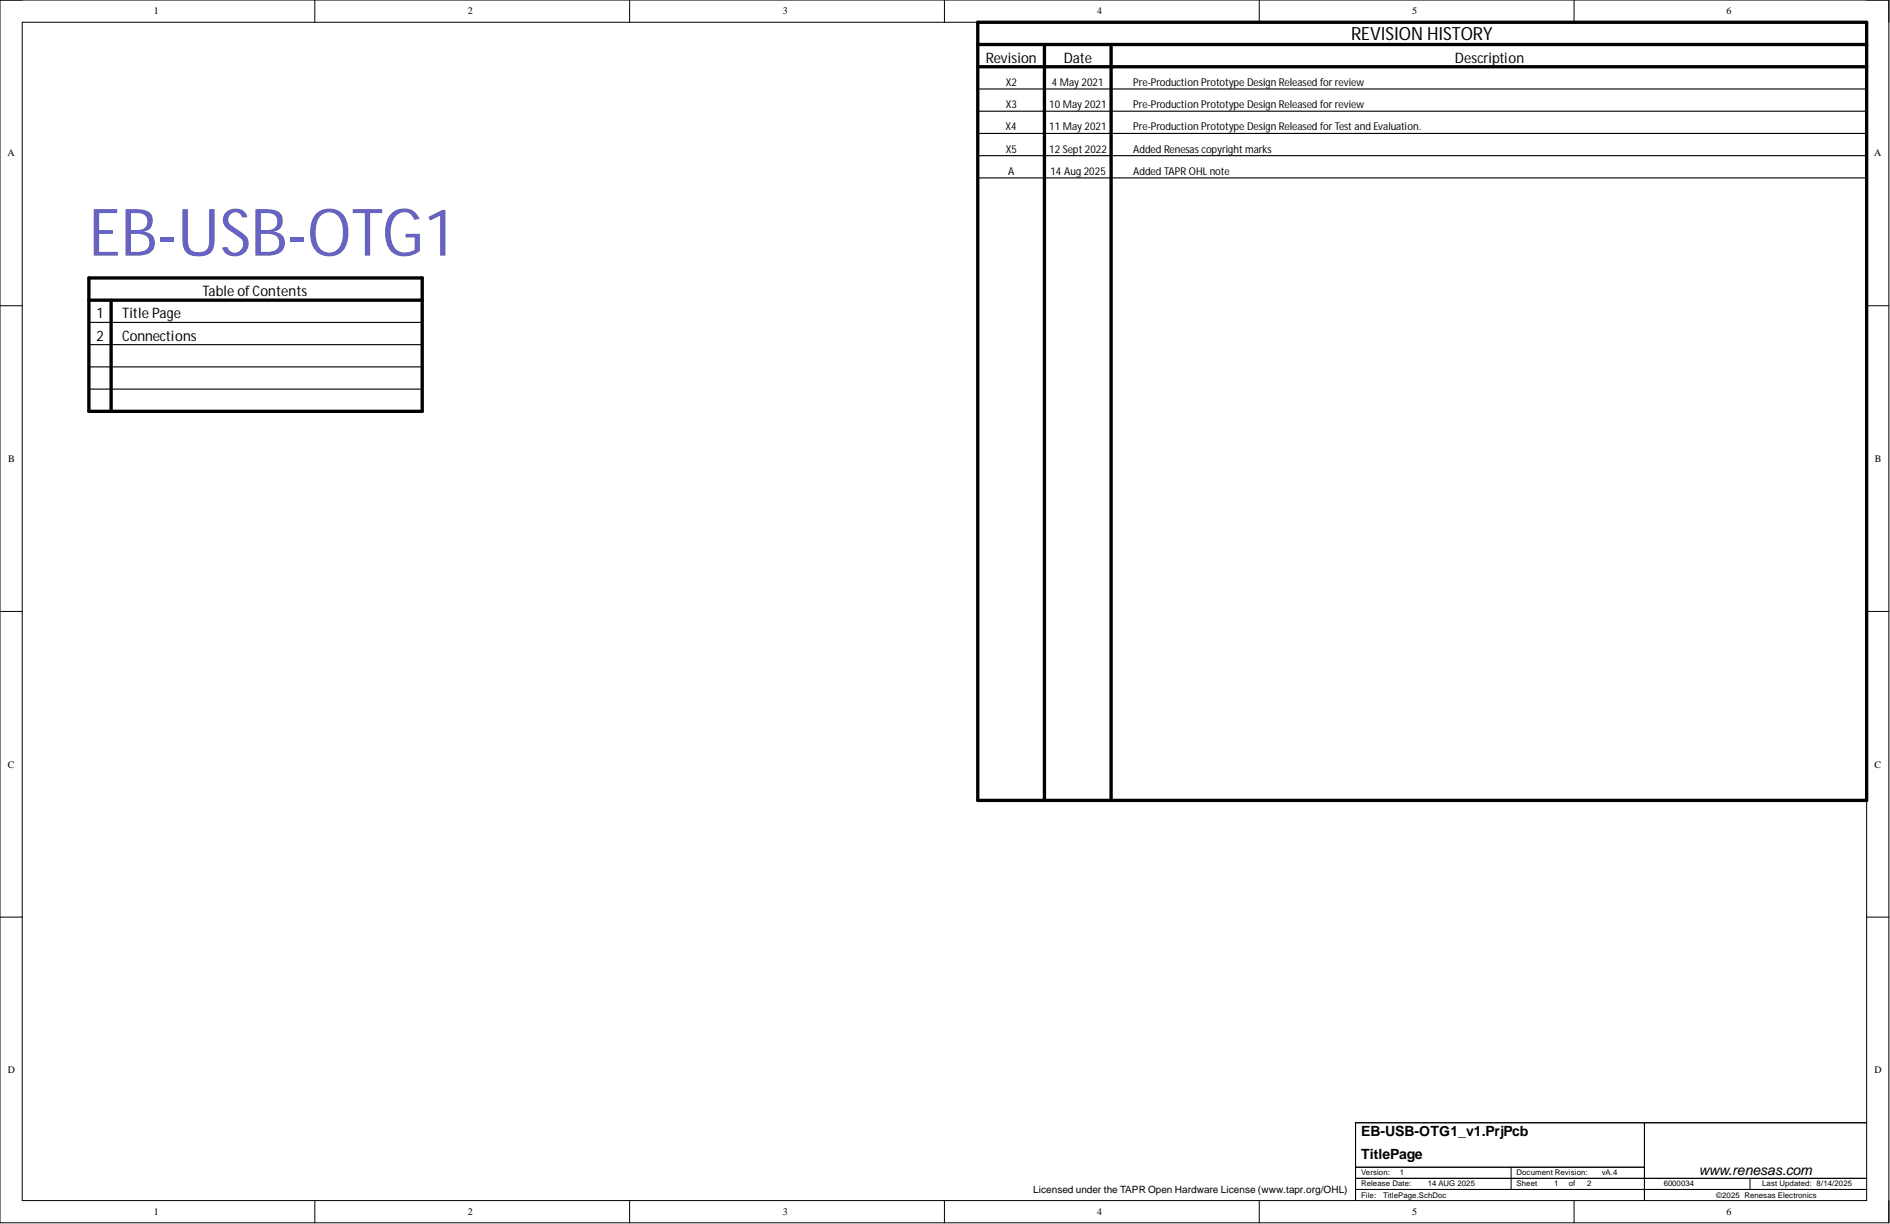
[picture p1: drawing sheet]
<svg xmlns="http://www.w3.org/2000/svg" width="431mm" height="279mm" viewBox="0 0 431 279" stroke-linecap="round" stroke-linejoin="round" font-family="sans-serif">
<defs><g id="words">
<text font-size="15" fill="#6663c5" x="20.3" y="58.4">EB-USB-OTG1</text>
<text font-size="4.1" x="308.4" y="9.1">REVISION HISTORY</text>
<g font-size="3.3">
<text x="225.1" y="14.3">Revision</text>
<text x="242.8" y="14.3">Date</text>
<text x="332.1" y="14.3">Description</text>
<text x="46.2" y="67.6">Table ofContents</text>
<text x="22.1" y="72.7">1</text>
<text x="22.1" y="77.7">2</text>
<text x="27.9" y="72.7">Title Page</text>
<text x="27.9" y="77.7">Connections</text>
</g>
<g font-size="3.2">
<text x="310.7" y="259.4">EB-USB-OTG1_v1.PrjPcb</text>
<text x="310.7" y="264.5">TitlePage</text>
<text x="387.8" y="268.3">www.renesas.com</text>
</g>
<g font-size="2.5">
<text x="229.6" y="19.6">X2</text>
<text x="240.1" y="19.6">4 May 2021</text>
<text x="258.7" y="19.6">Pre-Production Prototype Design Released for review</text>
<text x="229.5" y="29.8">X4</text>
<text x="229.6" y="24.7">X3</text>
<text x="239.5" y="24.7">10 May 2021</text>
<text x="239.5" y="29.8">11 May 2021</text>
<text x="258.7" y="24.7">Pre-Production Prototype Design Released for review</text>
<text x="258.7" y="29.8">Pre-Production Prototype Design Released for Test and Evaluation.</text>
<text x="229.6" y="34.9">X5</text>
<text x="239.5" y="34.9">12 Sept 2022</text>
<text x="258.7" y="34.9">Added Renesas copyright marks</text>
<text x="230.1" y="39.9">A</text>
<text x="239.8" y="39.9">14 Aug 2025</text>
<text x="258.7" y="39.9">Added TAPR OHL note</text>
</g>
<g font-size="2.3">
<text x="35.1" y="3.3">1</text>
<text x="106.8" y="3.3">2</text>
<text x="178.7" y="3.3">3</text>
<text x="250.4" y="3.3">4</text>
<text x="322.4" y="3.3">5</text>
<text x="394.2" y="3.3">6</text>
<text x="1.7" y="35.7">A</text>
<text x="427.8" y="35.7">A</text>
<text x="1.9" y="105.5">B</text>
<text x="428" y="105.5">B</text>
<text x="1.8" y="175.3">C</text>
<text x="427.9" y="175.3">C</text>
<text x="1.8" y="245">D</text>
<text x="427.9" y="245">D</text>
<text x="235.9" y="272.3">Licensed under the TAPR Open Hardware License (www.tapr.org/OHL)</text>
<text x="35.1" y="277.4">1</text>
<text x="106.8" y="277.4">2</text>
<text x="178.7" y="277.4">3</text>
<text x="250.4" y="277.4">4</text>
<text x="322.4" y="277.4">5</text>
<text x="394.2" y="277.4">6</text>
</g>
<g font-size="1.8">
<text x="310.7" y="268.3">Version:</text>
<text x="319.6" y="268.3">1</text>
<text x="346.2" y="268.3">Document Revision:</text>
<text x="365.7" y="268.3">vA.4</text>
<text x="310.7" y="270.8">Release Date:</text>
<text x="310.7" y="273.4">File:</text>
<text x="315.8" y="273.4">TitlePage.SchDoc</text>
<text x="325.9" y="270.8">14 AUG 2025</text>
<text x="346.2" y="270.8">Sheet</text>
<text x="354.8" y="270.8">1</text>
<text x="358.1" y="270.8">of</text>
<text x="362.3" y="270.8">2</text>
<text x="379.8" y="270.8">6000034</text>
<text x="391.8" y="273.4">©2025 Renesas Electronics</text>
<text x="402.3" y="270.8">Last Updated: 8/14/2025</text>
</g>
</g></defs>
<g fill="none" stroke="#000" stroke-width=".23">
<path d="M0 0h431.2v279.1h-431.2zM0 0h5.1M5.1 5.1h421v269h-421zM71.9 0v5.1M143.7 0v5.1M215.6 0v5.1M287.5 0v5.1M359.3 0v5.1M426.1 0h5.1v5.1M0 69.8h5.1M426.1 69.8h5.1M0 139.6h5.1"/>
<path d="M426.1 139.6h5.1M0 209.3h5.1M426.1 209.3h5.1M375.4 256.3v17.8M426.1 256.3h-116.7v17.8M71.9 274.1v5M143.7 274.1v5M215.6 274.1v5M287.5 274.1v5M309.4 266.4h66M309.4 271.5h116.7M309.4 269h116.7"/>
<path d="M345 266.4v5.1M359.3 274.1v5M399.5 269v2.5M431.2 274.1v5"/>
</g>
<path d="M223.2 5.1h202.9v177.6h-202.9zM223.2 15.2h202.9M223.2 10.2h202.9M238.4 10.2v172.5M253.6 10.2v172.5M20.3 63.4h76.1v30.5h-76.1zM20.3 68.5h76.1M25.4 68.5v25.4" fill="none" stroke="#000" stroke-width=".76"/>
<path d="M223.2 20.3h202.9M223.2 25.4h202.9M223.2 30.5h202.9M223.2 35.5h202.9M223.2 40.6h202.9M20.3 73.6h76.1M20.3 78.7h76.1M20.3 83.7h76.1M20.3 88.8h76.1" fill="none" stroke="#000" stroke-width=".25"/>
<use href="#words"/>
</svg>
